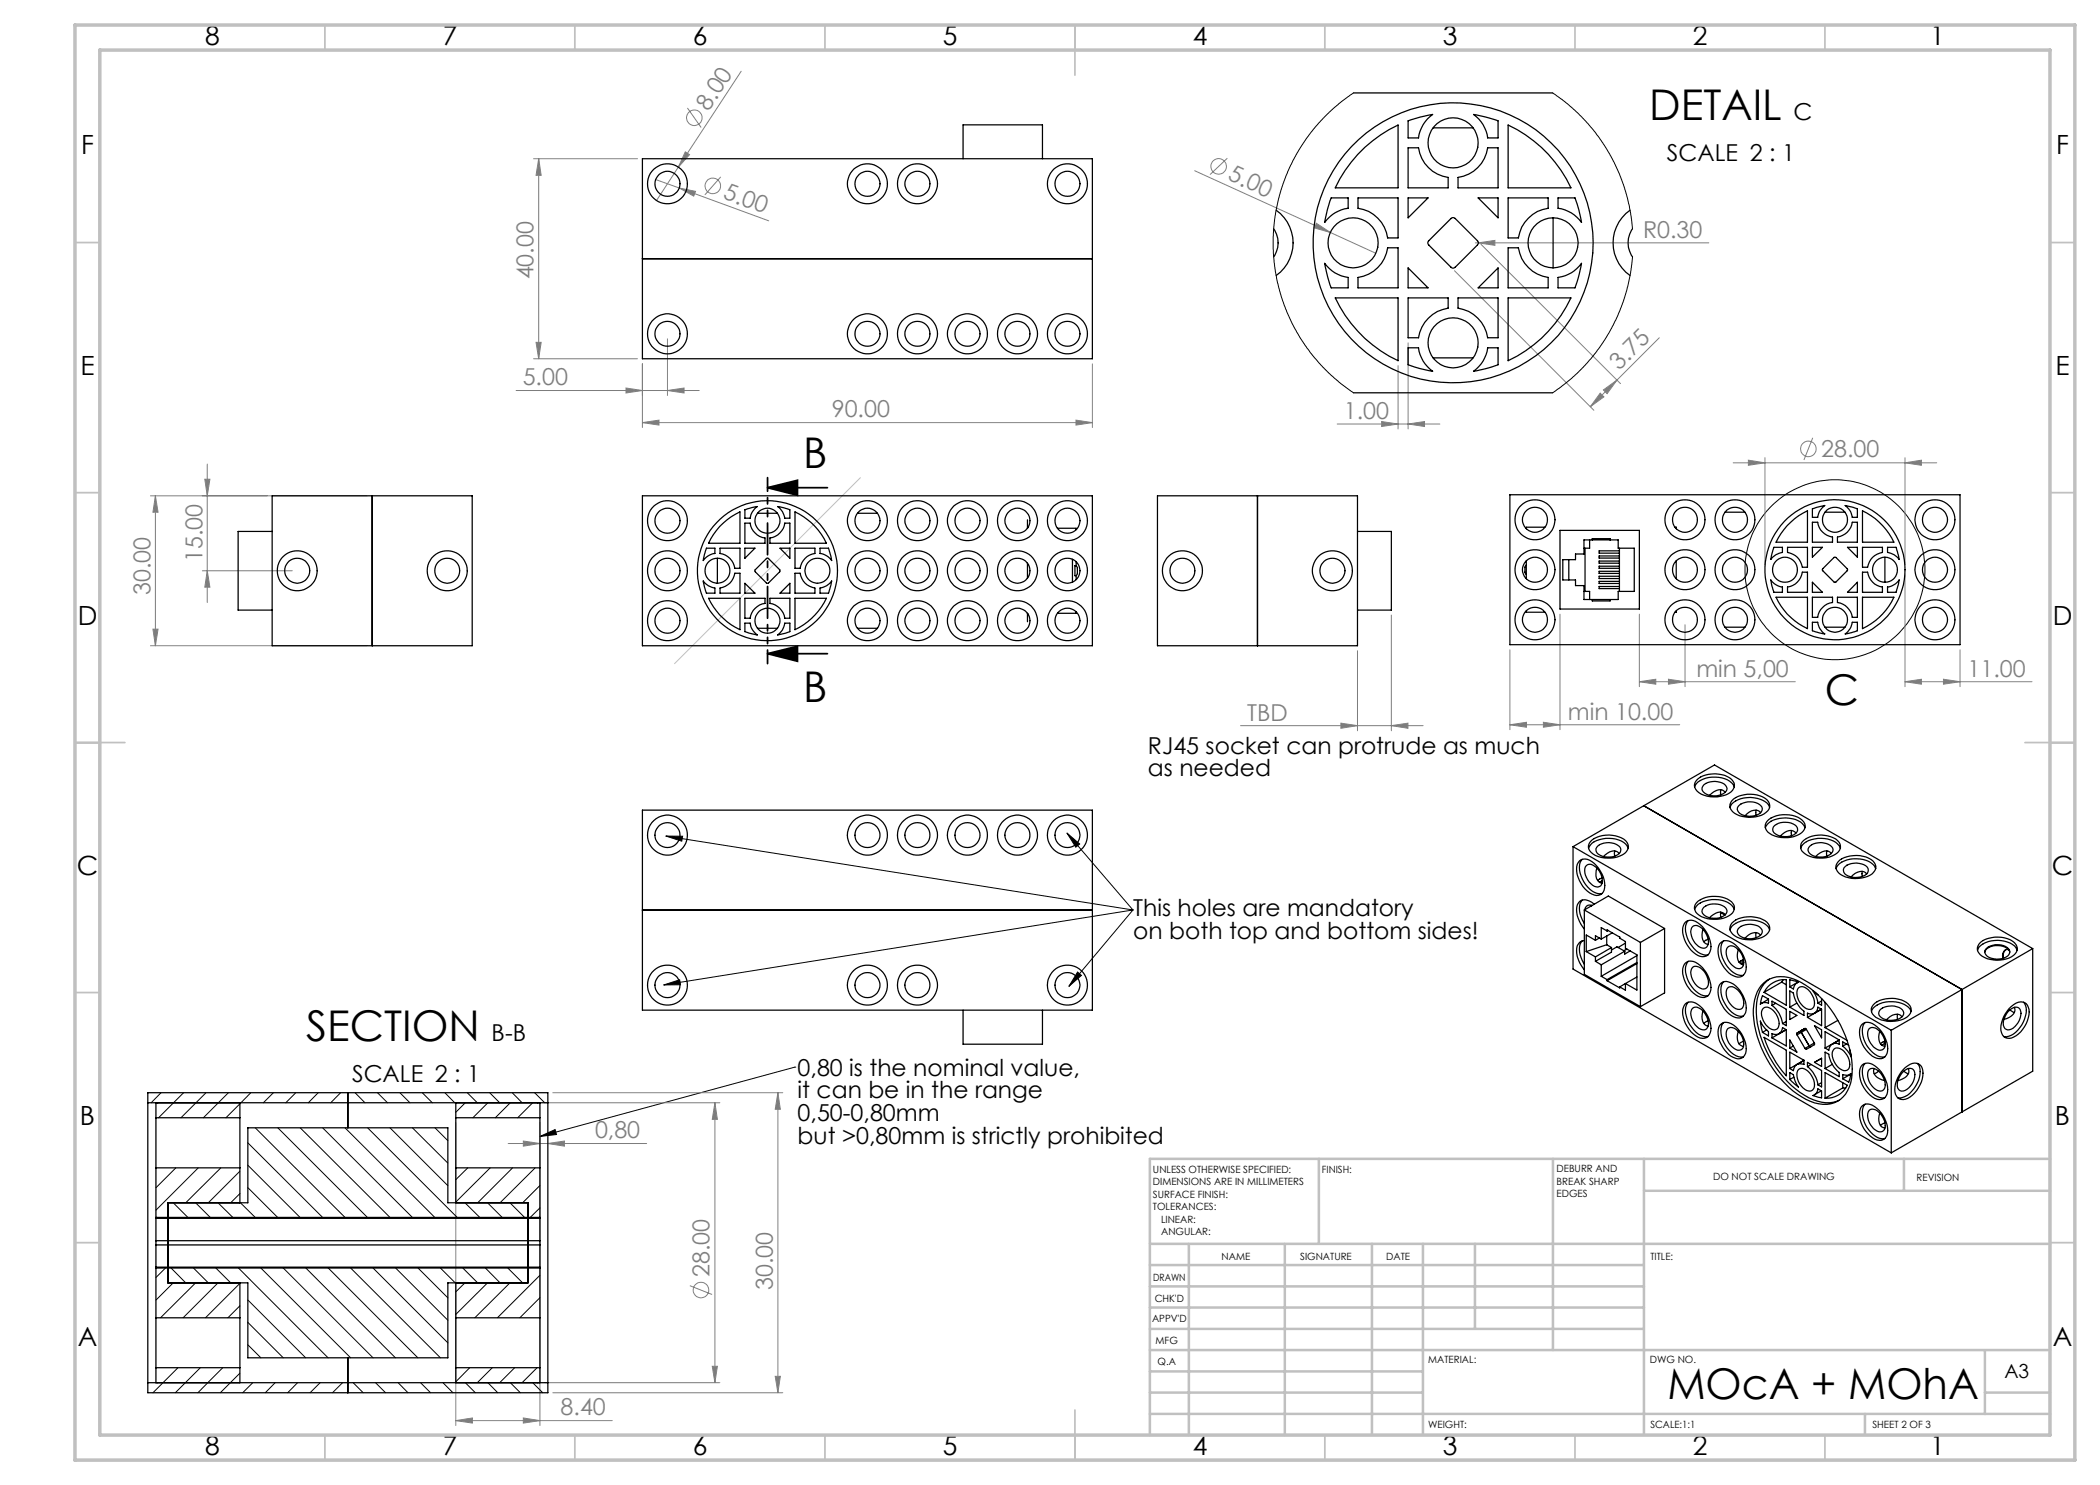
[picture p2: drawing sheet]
<svg xmlns="http://www.w3.org/2000/svg" width="420mm" height="297mm" viewBox="0 0 420 297" stroke-linecap="round" stroke-linejoin="round" font-family="sans-serif">
<defs><g id="words">
<g font-size="8.5">
<text x="329.8" y="24">DETAIL</text>
<text x="160.6" y="93.6">B</text>
<text x="160.6" y="140.4">B</text>
<text x="365" y="141.1">C</text>
<text x="61.2" y="208.2">SECTION</text>
<text x="333.5" y="279.7">MOcA + MOhA</text>
</g>
<g font-size="5.3">
<text x="41" y="9">8</text>
<text x="88.5" y="9">7</text>
<text x="138.5" y="9">6</text>
<text x="188.5" y="9">5</text>
<text x="238.5" y="9">4</text>
<text x="288.5" y="9">3</text>
<text x="338.5" y="9">2</text>
<text x="386" y="9">1</text>
<text x="16.2" y="30.8">F</text>
<text x="411.2" y="30.8">F</text>
<text x="16.1" y="75">E</text>
<text x="411.1" y="75">E</text>
<text x="15.5" y="125">D</text>
<text x="410.5" y="125">D</text>
<text x="15.4" y="175">C</text>
<text x="410.4" y="175">C</text>
<text x="16" y="225">B</text>
<text x="411" y="225">B</text>
<text x="15.5" y="269.3">A</text>
<text x="410.5" y="269.3">A</text>
<text x="41" y="291">8</text>
<text x="88.5" y="291">7</text>
<text x="138.5" y="291">6</text>
<text x="188.5" y="291">5</text>
<text x="238.5" y="291">4</text>
<text x="288.5" y="291">3</text>
<text x="338.5" y="291">2</text>
<text x="386" y="291">1</text>
</g>
<g font-size="4.7" fill="#808080">
<text x="141.7" y="22.3" transform="rotate(-57 141.7 22.3)">8.00</text>
<text x="245.4" y="35.9" transform="rotate(25 245.4 35.9)">5.00</text>
<text x="144.4" y="39.7" transform="rotate(20 144.4 39.7)">5.00</text>
<text x="328.6" y="47.5">R0.30</text>
<text x="106.7" y="55.9" transform="rotate(-90 106.7 55.9)">40.00</text>
<text x="104.5" y="77.1">5.00</text>
<text x="323.8" y="74.2" transform="rotate(-45 323.8 74.2)">3.75</text>
<text x="166.4" y="83.5">90.00</text>
<text x="268.8" y="83.8">1.00</text>
<text x="364.3" y="91.5">28.00</text>
<text x="40.5" y="112.4" transform="rotate(-90 40.5 112.4)">15.00</text>
<text x="30.1" y="119" transform="rotate(-90 30.1 119)">30.00</text>
<text x="339.3" y="135.3">min 5,00</text>
<text x="393.5" y="135.3">11.00</text>
<text x="313.6" y="143.9">min 10.00</text>
<text x="249.4" y="144.1">TBD</text>
<text x="119" y="227.7">0,80</text>
<text x="141.9" y="255.4" transform="rotate(-90 141.9 255.4)">28.00</text>
<text x="154.6" y="258.1" transform="rotate(-90 154.6 258.1)">30.00</text>
<text x="112.1" y="283.1">8.40</text>
</g>
<g font-size="4.7">
<text x="358.7" y="24">C</text>
<text x="333.4" y="32.2">SCALE 2 : 1</text>
<text x="229.6" y="150.7">RJ45 socket can protrude as much</text>
<text x="229.6" y="155.3">as needed</text>
<text x="226.7" y="183.2">This holes are mandatory</text>
<text x="226.7" y="187.7">on both top and bottom sides!</text>
<text x="98.3" y="208.2">B-B</text>
<text x="159.5" y="215.1">0,80 is the nominal value,</text>
<text x="70.4" y="216.4">SCALE 2 : 1</text>
<text x="159.5" y="219.7">it can be in the range</text>
<text x="159.5" y="224.2">0,50-0,80mm</text>
<text x="159.5" y="228.7">but &gt;0,80mm is strictly prohibited</text>
</g>
<text font-size="3.9" x="400.9" y="275.5">A3</text>
<g font-size="2">
<text x="230.6" y="234.6">UNLESS OTHERWISE SPECIFIED:</text>
<text x="230.6" y="237.1">DIMENSIONS ARE IN MILLIMETERS</text>
<text x="230.6" y="239.6">SURFACE FINISH:</text>
<text x="264.4" y="234.6">FINISH:</text>
<text x="311.3" y="234.5">DEBURR AND</text>
<text x="311.3" y="237">BREAK SHARP</text>
<text x="311.3" y="239.5">EDGES</text>
<text x="342.6" y="236">DO NOT SCALE DRAWING</text>
<text x="383.3" y="236.2">REVISION</text>
<text x="230.6" y="242.1">TOLERANCES:</text>
<text x="232.2" y="244.6">LINEAR:</text>
<text x="232.2" y="247.1">ANGULAR:</text>
<text x="244.3" y="252">NAME</text>
<text x="260" y="251.9">SIGNATURE</text>
<text x="277.2" y="251.9">DATE</text>
<text x="330.1" y="251.9">TITLE:</text>
<text x="230.6" y="256.1">DRAWN</text>
<text x="230.9" y="260.3">CHK'D</text>
<text x="230.4" y="264.4">APPV'D</text>
<text x="231.1" y="268.8">MFG</text>
<text x="231.5" y="273">Q.A</text>
<text x="285.6" y="272.5">MATERIAL:</text>
<text x="330" y="272.5">DWG NO.</text>
<text x="285.6" y="285.5">WEIGHT:</text>
<text x="330.1" y="285.6">SCALE:1:1</text>
<text x="374.5" y="285.6">SHEET 2 OF 3</text>
</g>
</g></defs>
<g fill="none" stroke="#808080" stroke-width=".2">
<path d="M148.2 14.2l-12.5 19.2M106.7 31.7h20.8M107.7 31.7v40.1M107.7 31.7l.5 3.4h-1zM131.1 35.9l4.8 1.7M135.7 33.4l-4.4 6.7M135.9 37.6l3.2 .7-.4 .9zM135.9 37.6l17.8 6.6M137.1 30.4l.8 .5-2.2 2.5zM137.5 21.6l2.7 3.9M144.1 35.4l-3.1 3.6M238.9 34.1l27.2 12.4"/>
<path d="M245.5 31.6l-3.5 3.3M263.3 44.7l2.8 1.8-3.2-.9zM266.1 46.5l9.1 4.2M290.9 54.1l27.9 28M295.1 48.6h46.7M295.7 48.6l3.3-.5v1zM296.2 48.9l27.9 27.8M103.2 78.1h36.6M106.7 71.8h20.8M107.2 68.5h1l-.5 3.3zM125.2 77.6l3.3 .5-3.3 .5zM128.5 72.8v12.7"/>
<path d="M133.5 78.1l3.3-.5v1zM133.5 67.8v11.3M218.5 72.8v12.7M279.6 73.1v12.7M281.6 68.6v17.2M320 78.6l.8 .8-2.7 1.9zM320.7 78l2.7-2-2 2.7zM331.9 67.6l-13.8 13.7M30.1 99.2h43.3M31.1 99.2v29.9M31.1 99.2l.5 3.2h-1zM41 95.8h1l-.5 3.4z"/>
<path d="M41.5 92.8v27.7M128.5 84.5l3.3-.5v1zM128.5 84.5h90M215.2 84l3.3 .5-3.3 .5zM267.4 84.8h20.6M276.3 84.3l3.3 .5-3.3 .5zM281.6 84.8l3.3-.5v1zM346.6 92.6h40.7M349.7 92l3.3 .6-3.3 .5zM353 91.5v21.5M362.5 87.6l-1.7 4.4M381 92.6l3.3-.6v1.1z"/>
<path d="M381 91.5v21.5M40.5 114.2h18M41.5 114.2l.5 3.2h-1zM381 115v22.3M30.1 129.1h43.3M30.6 125.8h1l-.5 3.3zM271.5 130.1v16.1M278.3 123v23.2M302 130v15.9M312 122.8v23.1M327.9 136.3l3.3-.4v.9zM327.9 136.3h31.2"/>
<path d="M327.9 122.8v14.5M333.7 135.9l3.3 .4-3.3 .5zM337 125v12.3M381 136.3l3.3-.4v.9zM381 136.3h25.4M388.7 135.9l3.3 .4-3.3 .5zM392 130v7.3M248.1 145.1h36.5M268.2 144.6l3.3 .5-3.3 .6zM278.3 145.1l3.3-.5v1.1zM302 145l3.3-.5v.9zM302 145h34"/>
<path d="M308.7 144.5l3.3 .5-3.3 .4zM110.6 218.5h46M155.6 218.5v60M155.6 218.5l.5 3.4h-1.1zM91.2 224.5v60.6M101.6 228.7h27.7M104.7 228.2l3.3 .5-3.3 .5zM108 224.5v60.6M109 220.6h35M109.6 228.7l3.3-.5v1zM143 220.6l.5 3.3h-1zM143 220.6v55.9"/>
<path d="M138 257.1l4.4 1.8M109 276.5h35M110.6 278.5h46M142.5 273.3h1l-.5 3.2zM155 275.3h1.1l-.5 3.2zM91.2 284.1l3.3-.5v1zM91.2 284.1h31.2M104.7 283.6l3.3 .5-3.3 .5z"/>
<circle cx="138.9" cy="23.5" r="1.56"/>
<circle cx="142.6" cy="37.2" r="1.57"/>
<circle cx="243.7" cy="33.3" r="1.56"/>
<circle cx="361.7" cy="89.8" r="1.55"/>
<circle cx="140.2" cy="258" r="1.55"/>
</g>
<g fill="none" stroke="#000" stroke-width=".2">
<path d="M133.2 167.2h3.3l-.2 1zM133.2 167.2l93.4 14.8M213.4 166.6l2.5 2.2-.7 .6zM213.4 166.6l13.2 15.4M132.8 197l3.1-1 .2 1zM215.5 194.4l.8 .7-2.5 2.2zM226.6 182l-12.8 15.3M226.6 182l-93.8 15M159 213.4h.1M159 213.4l-51 13.9M108 227.3l3-1.4 .3 1z"/>
<circle cx="367" cy="114" r="18"/>
</g>
<path d="M153.5 97.5l6-1.4v3zM153.5 97.5h12M153.5 130.7l6-1.4v3zM153.5 130.7h12" fill="none" stroke="#000" stroke-width=".35"/>
<path d="M153.5 95.5v37.2" fill="none" stroke="#000" stroke-width=".35" stroke-dasharray="6.3 1.3 1.3 1.3 1.3 1.3" stroke-dashoffset="3.6"/>
<path d="M172.1 95.5l-37.2 37.2" fill="none" stroke="#c0c0c0" stroke-width=".2"/>
<g fill="none" stroke="#c0c0c0" stroke-width=".35">
<path d="M65 5v5M115 5v5M165 5v5M215 5v10M265 5v5M315 5v5M365 5v5M15 48.5h5M410 48.5h5M15 98.5h5M410 98.5h5M15 148.5h10"/>
<path d="M405 148.5h10M15 198.5h5M410 198.5h5M15 248.5h5M410 248.5h5M65 287v5M115 287v5M165 287v5M215 282v10M265 287v5M315 287v5M365 287v5"/>
</g>
<g fill="none" stroke="#c0c0c0" stroke-width=".5">
<path d="M263.8 231.8v17M310.6 231.8v38.2M328.8 231.8v55.2M328.8 238.2h81.2M380.8 231.8v6.4M410 231.8h-180v55.2M230 248.8h180M230 257.3h98.8M230 253h98.8M237.8 248.8v38.2M257 248.8v38.2M274.4 248.8v38.2"/>
<path d="M284.6 248.8v38.2M295 248.8v17M230 265.8h98.8M230 261.5h98.8M230 278.5h54.6M230 274.3h54.6M230 270h180M397 278.5h13M397 270v12.8M230 282.8h180M373 282.8v4.2"/>
</g>
<path d="M15 5h400v287h-400zM20 10h390v277h-390z" fill="none" stroke="#c0c0c0" stroke-width=".7"/>
<g fill="#000">
<path d="M108 227.3l3-1.4 .3 1z"/>
<path d="M153.5 97.5l6-1.4v3zM153.5 130.7l6-1.4v3z"/>
<path d="M215.5 194.4l.8 .7-2.5 2.2zM213.4 166.6l2.5 2.2-.7 .6zM133.2 167.2h3.3l-.2 1zM132.8 197l3.1-1 .2 1z"/>
</g>
<g fill="#808080">
<path d="M263.3 44.7l2.8 1.8-3.2-.9z"/>
<path d="M295.7 48.6l3.3-.5v1z"/>
<path d="M137.1 30.4l.8 .5-2.2 2.5z"/>
<path d="M135.9 37.6l3.2 .7-.4 .9z"/>
<path d="M388.7 135.9l3.3 .4-3.3 .5zM381 136.3l3.3-.4v.9zM104.7 283.6l3.3 .5-3.3 .5zM91.2 284.1l3.3-.5v1z"/>
<path d="M268.2 144.6l3.3 .5-3.3 .6zM278.3 145.1l3.3-.5v1.1zM128.5 84.5l3.3-.5v1zM215.2 84l3.3 .5-3.3 .5zM125.2 77.6l3.3 .5-3.3 .5zM133.5 78.1l3.3-.5v1zM349.7 92l3.3 .6-3.3 .5zM381 92.6l3.3-.6v1.1zM302 145l3.3-.5v.9zM308.7 144.5l3.3 .5-3.3 .4zM327.9 136.3l3.3-.4v.9zM333.7 135.9l3.3 .4-3.3 .5zM104.7 228.2l3.3 .5-3.3 .5zM109.6 228.7l3.3-.5v1zM276.3 84.3l3.3 .5-3.3 .5zM281.6 84.8l3.3-.5v1z"/>
<path d="M320 78.6l.8 .8-2.7 1.9zM320.7 78l2.7-2-2 2.7z"/>
<path d="M30.6 125.8h1l-.5 3.3zM31.1 99.2l.5 3.2h-1zM41.5 114.2l.5 3.2h-1zM41 95.8h1l-.5 3.4z"/>
<path d="M107.7 31.7l.5 3.4h-1zM107.2 68.5h1l-.5 3.3zM143 220.6l.5 3.3h-1zM142.5 273.3h1l-.5 3.2zM155.6 218.5l.5 3.4h-1.1zM155 275.3h1.1l-.5 3.2z"/>
</g>
<g fill="none" stroke="#000" stroke-width=".25">
<path d="M270.7 18.6h39.8M128.5 31.7h90v40.1h-90zM192.6 31.7v-6.7h15.9v6.7M266.2 39.6h3.4v2.1a6.8 6.8 0 0 0-4.7 2.8l.6-2.5zM271.5 30.9a27 27 0 0 1 8.1-5.9v12.6h-12.5a26.3 26.3 0 0 1 4.4-6.7zM271.6 39.6h8v8h-2.1a7 7 0 0 0-5.9-5.9zM281.6 24.2l2.4-.8 2.5-.5a6.8 6.8 0 0 0-2.8 4.7h-2.1zM281.6 29.6h2.1a7 7 0 0 0 5.9 5.9v2.1h-8zM281.6 39.6h4l-4 4zM286.6 25.6h8M291.6 35.5a7 7 0 0 0 5.9-5.9h2.1v8h-8zM294.7 22.9l2.5 .5 2.4 .8v3.4h-2.1a6.8 6.8 0 0 0-2.8-4.7z"/>
<path d="M295.6 39.6h4v4zM301.6 39.6h8v2.1a7.1 7.1 0 0 0-5.9 5.9h-2.1zM301.6 25a26 26 0 0 1 12.6 12.6h-12.6zM311.6 39.6h3.4l.8 2.4 .5 2.5a6.8 6.8 0 0 0-4.7-2.8zM128.5 51.7h90M254.7 45.8a4.9 4.9 0 0 1 0 5.6M255.2 42a8 8 0 0 1 0 13.1M264.9 52.7a6.8 6.8 0 0 0 4.7 2.8v2.1h-3.4l-.7-2.5zM267.1 59.6h12.5v12.5a26 26 0 0 1-12.5-12.5zM277.5 49.6h2.1v8h-8v-2.1a7 7 0 0 0 5.9-5.9zM281.6 59.6h8v2a7.1 7.1 0 0 0-5.9 6h-2.1zM281.6 53.6l4 4h-4z"/>
<path d="M285.7 48.2l4.5-4.5a.6 .6 0 0 1 .8 0l4.5 4.5a.6 .6 0 0 1 0 .8l-4.5 4.4a.6 .6 0 0 1-.8 0l-4.5-4.4-.1-.3zM291.6 59.6h8v8h-2.1a7.1 7.1 0 0 0-5.9-6zM295.6 57.6l4-4v4zM301.6 59.6h12.6a26.4 26.4 0 0 1-12.6 12.5zM301.6 49.6h2.1a7.1 7.1 0 0 0 5.9 5.9v2.1h-8zM310.6 43.6v10M311.6 55.5a6.8 6.8 0 0 0 4.7-2.8l-.5 2.4-.8 2.5h-3.4zM326 42a8 8 0 0 0 0 13.1M326.5 45.8a4.9 4.9 0 0 0 0 5.6M270.7 78.6h39.8M281.6 69.6h2.1a6.8 6.8 0 0 0 2.8 4.7l-2.5-.6-2.4-.7zM286.6 71.6h8"/>
<path d="M297.5 69.6h2.1v3.4l-2.4 .7-2.5 .6a6.8 6.8 0 0 0 2.8-4.7zM54.4 99.2h40v29.9h-40zM74.4 99.2v29.9M128.5 99.2h90v29.9h-90zM231.5 99.2h40v29.9h-40zM251.5 99.2v29.9M302 99h90v29.9h-90zM54.4 106.3h-6.8v15.7h6.8M140.7 116.2a3.4 3.4 0 0 0 2.3 1.4v1h-1.7zM141.3 109.6h1.7v1.1a3.4 3.4 0 0 0-2.3 1.4zM141.7 119.7h6.3v6.2a13.4 13.4 0 0 1-6.3-6.2zM143.5 111.7v5"/>
<path d="M143.9 105.3l.8-.7a12.4 12.4 0 0 1 3.3-2.2v6.3h-6.3a13.4 13.4 0 0 1 2.2-3.4zM144 109.6h4v4.1h-1a3.5 3.5 0 0 0-3-3zM147 114.6h1v4h-4v-1a3.5 3.5 0 0 0 3-3zM149 104.6h1a3.5 3.5 0 0 0 3 3v1.1h-4zM149 101.9l2.4-.6a3.4 3.4 0 0 0-1.4 2.3h-1zM149 119.7h4v1a3.5 3.5 0 0 0-3 2.9h-1zM149 109.6h2l-2 2.1zM149 116.7l2 1.9h-2zM151.5 102.7h4M153.3 111.7h.4l2.3 2.5-2.4 2.5-.3-.1-2.3-2.4zM154 119.7h4v3.9h-1a3.5 3.5 0 0 0-3-2.9zM155.5 101.3l2.5 .6v1.7h-1a3.4 3.4 0 0 0-1.5-2.3z"/>
<path d="M156 109.6h2v2.1zM156 118.6l2-1.9v1.9zM157 104.6h1v4.1h-4v-1.1a3.5 3.5 0 0 0 3-3zM159 114.6h1a3.5 3.5 0 0 0 3 3v1h-4zM159 119.7h6.3a13.4 13.4 0 0 1-6.3 6.2zM159 109.6h4v1.1a3.5 3.5 0 0 0-3 3h-1zM159 102.4a13 13 0 0 1 6.3 6.3h-6.3zM164 109.6h1.7l.6 2.5a3.4 3.4 0 0 0-2.3-1.4zM164 117.6a3.4 3.4 0 0 0 2.3-1.4l-.6 2.4h-1.7zM171.5 102.7h4M205.5 104v1.7M205.5 105.5h.1"/>
<path d="M205.5 112.6v3M211.5 105.7h3.7v.2M214.5 111.9v4.5M215 113.1l.2 .1a1.87 1.87 0 0 1 .1 1.9h-.3zM215.2 112.4v.8M215.2 115.1v.8M271.5 106.3h6.8v15.7h-6.8M305.3 113a1.69 1.69 0 0 0 0 1.9M305.3 112.1v3.6M309 105.4h-3.7v.4M312 106.1h15.9v15.7h-15.9zM312.6 111.9h2.5v-1.1h1.7v-2.8h6.8v1.6h3.2v8.7h-3.2v1.6h-6.8v-2.8h-1.7v-1.1h-2.5z"/>
<path d="M313.8 111.9v4.1M316.8 118.3h1.1v1.6M317 109.6v8.7M317.9 108v1.6h-1.1M318.5 108v-.3h3.5v.3M318.5 119.9v.3h3.5v-.3M323.9 113.2h-4.1v.5h4.1M323.9 109.6v8.7M323.9 111.2h-4.1v.4h4.1M323.9 110.2h-4.1v.4h4.1M323.9 112.2h-4.1v.4h4.1M323.9 114.3h-4.1v.4h4.1"/>
<path d="M323.9 115.2h-4.1v.5h4.1M323.9 116.3h-4.1v.4h4.1M323.9 117.3h-4.1v.4h4.1M335 105.4h.2v.4M335.2 112.1v3.6M345 102.4h4M354.2 116a3.4 3.4 0 0 0 2.3 1.4v1.1h-1.7zM354.8 109.5h1.7v1a3.4 3.4 0 0 0-2.3 1.4zM355.2 119.4h6.3v6.3a13 13 0 0 1-6.3-6.3zM357.4 105.1a12.9 12.9 0 0 1 4.1-2.9v6.2h-6.3l1-1.7zM357.5 109.5h4v3.9h-1a3.5 3.5 0 0 0-3-2.9zM360.5 114.4h1v4.1h-4v-1.1a3.5 3.5 0 0 0 3-3z"/>
<path d="M362.5 119.4h4v1.1a3.5 3.5 0 0 0-3 3h-1zM362.5 101.8l2.4-.7a3.4 3.4 0 0 0-1.4 2.4h-1zM362.5 104.5h1a3.5 3.5 0 0 0 3 2.9v1h-4zM362.5 109.5h2l-2 1.9zM362.5 116.4l2 2.1h-2zM365 102.4h4M366.8 111.5h.4l2.3 2.4-2.4 2.6-.3-.1-2.3-2.4 .1-.3zM367.5 119.4h4v4.1h-1a3.5 3.5 0 0 0-3-3zM367.5 107.4a3.5 3.5 0 0 0 3-2.9h1v3.9h-4zM369 101.1l2.5 .7v1.7h-1a3.4 3.4 0 0 0-1.5-2.4zM369.5 109.5h2v1.9zM371.5 116.4v2.1h-2z"/>
<path d="M372.5 119.4h6.3a13 13 0 0 1-6.3 6.3zM372.5 114.4h1a3.5 3.5 0 0 0 3 3v1.1h-4zM372.5 109.5h4v1a3.5 3.5 0 0 0-3 2.9h-1zM372.5 102.2a13.4 13.4 0 0 1 6.3 6.2h-6.3zM377 111.4v5M377.5 109.5h1.7l.6 2.4a3.4 3.4 0 0 0-2.3-1.4zM377.5 117.4a3.4 3.4 0 0 0 2.3-1.4l-.6 2.5h-1.7zM149 124.6h1a3.4 3.4 0 0 0 1.4 2.4l-2.4-.7zM151.5 125.7h4M157 124.6h1v1.7l-2.5 .7a3.4 3.4 0 0 0 1.5-2.4zM171.5 125.7h4M205.5 122.7v1.7"/>
<path d="M205.5 122.8h.1M215.2 122.3v.4h-3.7M305.3 122.2v.2h3.7M335.2 122.2v.2h-.2M345 125.4h4M362.5 124.5h1a3.4 3.4 0 0 0 1.4 2.3l-2.4-.7zM365 125.4h4M370.5 124.5h1v1.6l-2.5 .7a3.4 3.4 0 0 0 1.5-2.3zM338.9 157.4a3.9 3.9 0 0 1 4.1-2 3.8 3.8 0 0 1 3.9 2M339.3 156.1a5.7 5.7 0 0 1 7-.2 1.67 1.67 0 0 1-.6 2.8 6 6 0 0 1-6.3-.4 1.46 1.46 0 0 1-.1-2.2zM340.8 156.9a3.5 3.5 0 0 1 4.3 .2 1.02 1.02 0 0 1-.4 1.6 3.4 3.4 0 0 1-4.2-.6 1.04 1.04 0 0 1 .3-1.2zM344.1 157.9v1.1"/>
<path d="M345.1 158.5a1.58 1.58 0 0 0-2.3-.1l-.9 .7M128.5 162h90v40h-90zM314.6 169.3l63.6 36.8M314.6 169.3v24.5l63.6 36.8M315.9 172.2a2.16 2.16 0 0 1 2.9 .5 5.4 5.4 0 0 1 1.8 5.7 1.79 1.79 0 0 1-2.7 .2 5.9 5.9 0 0 1-2.4-5.7zM316.4 171.9a3.6 3.6 0 0 0 .1 3.9 4.5 4.5 0 0 0 3.8 2.9h.1M317.3 173.1a1.4 1.4 0 0 1 2 .4 3.2 3.2 0 0 1 .8 3.7 1.46 1.46 0 0 1-1.9-.5 3.3 3.3 0 0 1-1.1-3.3zM317.7 169.6l.2-.3a4.6 4.6 0 0 1 4.6-1.6 3.4 3.4 0 0 1 3.1 1.9M318.4 168a5.8 5.8 0 0 1 6.7 .1 1.67 1.67 0 0 1-.6 2.9 5.6 5.6 0 0 1-6.5-.8 1.55 1.55 0 0 1 .4-2.2zM319.4 173.6l-.2 .6a1.87 1.87 0 0 0 1.2 2.4M319.6 169.2a3.4 3.4 0 0 1 4.5 .4 1.25 1.25 0 0 1-1.1 1.6 3.4 3.4 0 0 1-3.7-.8 .92 .92 0 0 1 .3-1.2zM320.4 175.6l-.9 .5"/>
<path d="M320.5 176.1l-.6 .4M322.9 170.2v1M323.8 170.7a1.59 1.59 0 0 0-2.3 0l-.8 .6M328.8 161.1l63.6 36.8M328.8 161.1l14.1-8.1 63.6 36.7M328.8 161.1l-14.2 8.2M346 161.5a3.6 3.6 0 0 1 3.5-2 5 5 0 0 1 4.2 1.5l.2 .5M346.4 160.2a5.6 5.6 0 0 1 7-.2 1.66 1.66 0 0 1-.6 2.8 5.9 5.9 0 0 1-6.3-.5 1.5 1.5 0 0 1-.1-2.1zM347.6 161.3a3.4 3.4 0 0 1 4.8 .1 1.28 1.28 0 0 1-1.1 1.6 3.6 3.6 0 0 1-3.6-.5 .86 .86 0 0 1-.1-1.2zM351.2 162v1.1M352.1 162.6a1.72 1.72 0 0 0-2.7 .2l-.4 .4M353.1 165.6a3.6 3.6 0 0 1 3.5-2 4.4 4.4 0 0 1 4.4 1.8v.2"/>
<path d="M353.8 163.9a5.9 5.9 0 0 1 6.7 .2 1.64 1.64 0 0 1-.6 2.8 5.6 5.6 0 0 1-6.6-.8 1.55 1.55 0 0 1 .5-2.2zM354.9 165.1a3.7 3.7 0 0 1 4.4 .1 1.05 1.05 0 0 1-.5 1.7 3.4 3.4 0 0 1-4.2-.6 1.04 1.04 0 0 1 .3-1.2zM358.3 166.1v1M359.2 166.6a1.58 1.58 0 0 0-2.3-.1l-.8 .7M360.2 169.6a3.6 3.6 0 0 1 3.4-1.9 4.5 4.5 0 0 1 4.4 1.8l.1 .1M360.5 168.3a5.7 5.7 0 0 1 7-.2 1.64 1.64 0 0 1-.6 2.9 5.7 5.7 0 0 1-6.5-.8 1.55 1.55 0 0 1 .1-1.9zM362 169.2a3.4 3.4 0 0 1 4.5 .4 1.31 1.31 0 0 1-1 1.6 3.4 3.4 0 0 1-3.8-.8 .92 .92 0 0 1 .3-1.2zM365.4 170.2v1M366.3 170.7a1.53 1.53 0 0 0-2.3-.1l-.9 .7M367.2 173.7a3.8 3.8 0 0 1 4.1-1.9 3.8 3.8 0 0 1 3.8 1.9M367.9 172a5.9 5.9 0 0 1 6.7 .2 1.67 1.67 0 0 1-.6 2.8 6 6 0 0 1-6.3-.4 1.57 1.57 0 0 1 .2-2.6zM368.8 173.5a3.4 3.4 0 0 1 4.8 .2 1.22 1.22 0 0 1-1.1 1.6 3.3 3.3 0 0 1-3.7-.9l-.1-.6z"/>
<path d="M372.4 174.3v1M373.3 174.8a1.62 1.62 0 0 0-2.2-.1l-.9 .7M128.5 182h90M316.4 180a3.6 3.6 0 0 0 .1 4l.4 .7M316.4 188.2a3.6 3.6 0 0 0 .1 4l.4 .7M316.9 188.1a1.91 1.91 0 0 0-1.6 2.6l.6 1.8 1 1.5M316.9 182l4.8-2.8 11.2 6.5M316.9 182l11.2 6.5M316.9 182v12.9l11.2 6.4M317.3 190.3l1.8 1.1M318.2 181v.3M318.4 181.1a.97 .97 0 0 0-1.4 .9"/>
<path d="M318.8 180.9a2.34 2.34 0 0 0-2.9-.6 3.6 3.6 0 0 0 0 4l1 1.5M319.1 191.4v.9M319.1 188.1l-1.8-1.1v3.3M319.1 192.3l1.2 .7M319.9 187.6l-.8 .5M320.3 193v2.3M320.3 187.8l-1.2-.7v1M320.3 195.3l1.1 .6M321.3 187.2v1.7M321.3 188.9l-4 1.4M321.3 188.9l1 .6M321.4 186.2v-.2l2.6 1.4v.2l1.1 .7v1.3l2.3 1.4v7l-2.3-1.3"/>
<path d="M321.4 196.1l2.6 1.5v-.2M321.4 195.9v.2M321.4 186.2l-1.1-.7v2.3M321.6 186.1l-.2 .1M322.3 189.5v.9l-3.2 1.9M322.3 190l1.1-.6 1.5 .8M322.3 189.5l-3.2 1.9M322.4 186.6l-2.1 1.2M324.9 190.2l-4.6 2.8M325.1 196.7v1.3l-1.1-.6M325.1 196.7l-1.1 .7M325.1 188.6l-1.5 .9"/>
<path d="M325.4 189.8l-.7 .3M326 190.2l-1.1 .6v-.6M327.4 195.4l-2.3 1.3M327.4 191.1l-7.1 4.2M327.4 192.5l-6 3.4M327.4 192.7l-6 3.4M328.1 188.5v12.8M332.9 185.7v12.9l-4.8 2.7M332.9 185.7l-4.8 2.8M337.1 192.6a2.16 2.16 0 0 1 2.9 .5 5.6 5.6 0 0 1 2 5.4 1.71 1.71 0 0 1-2.9 .5 5.7 5.7 0 0 1-2.4-5.8zM337.1 184.4a2.16 2.16 0 0 1 2.9 .5 5.6 5.6 0 0 1 2 5.4 1.74 1.74 0 0 1-2.9 .5 5.7 5.7 0 0 1-2.4-5.7zM337.6 184.1a3.6 3.6 0 0 0 .1 4 4.5 4.5 0 0 0 3.8 2.9h.1"/>
<path d="M337.6 192.3a3.6 3.6 0 0 0 .1 3.9 4.9 4.9 0 0 0 3.4 3l.5-.1M338.5 185.3a1.92 1.92 0 0 1 2.6 1.2l.4 1a1.48 1.48 0 0 1-.7 2.1 3.3 3.3 0 0 1-2.5-4zM338.5 193.5a1.46 1.46 0 0 1 2 .4 3.4 3.4 0 0 1 1 3.4 1.13 1.13 0 0 1-1.8 .1 3.5 3.5 0 0 1-1.4-3.6zM338.9 181.9a3.8 3.8 0 0 1 3.5-2 4.5 4.5 0 0 1 4.4 1.8l.1 .2M339.3 180.5a5.7 5.7 0 0 1 7-.1 1.67 1.67 0 0 1-.6 2.8 5.6 5.6 0 0 1-6.5-.8 1.42 1.42 0 0 1 .1-1.9zM340.6 185.9a2.48 2.48 0 0 0 .7 2.9l.3 .1M340.8 181.4a3.7 3.7 0 0 1 4.3 .2 1.02 1.02 0 0 1-.4 1.6 3.4 3.4 0 0 1-4.2-.6 1.04 1.04 0 0 1 .3-1.2zM341.6 187.9l-.9 .4M344.1 182.4v1.1M344.1 182.5l.9 .5M344.2 196.6a2.58 2.58 0 0 1 3.4 1 5.8 5.8 0 0 1 1.5 5 1.74 1.74 0 0 1-2.9 .5 5.9 5.9 0 0 1-2.5-5.8zM344.2 188.5a2.16 2.16 0 0 1 2.9 .5 5.9 5.9 0 0 1 2 5.4 1.57 1.57 0 0 1-2.4 .8 5.8 5.8 0 0 1-3-6z"/>
<path d="M344.7 188.2a3.9 3.9 0 0 0 .4 4.6 3.9 3.9 0 0 0 3.6 2.2M344.7 196.4a3.8 3.8 0 0 0 .4 4.5 3.8 3.8 0 0 0 3.6 2.3M345.1 182.9a1.56 1.56 0 0 0-2.4 0l-.8 .6M345.5 189.4a1.4 1.4 0 0 1 2 .4 3.1 3.1 0 0 1 .9 3.7 1.4 1.4 0 0 1-1.9-.4 3.1 3.1 0 0 1-1-3.7zM345.5 197.6a1.4 1.4 0 0 1 2 .4 3.1 3.1 0 0 1 .9 3.6 1.65 1.65 0 0 1-2.3-.7 2.84 2.84 0 0 1-.6-3.3zM346 186a3.8 3.8 0 0 1 4.1-2 4 4 0 0 1 3.8 1.8v.2M346.4 184.6a5.8 5.8 0 0 1 7-.1 1.66 1.66 0 0 1-.6 2.8 5.9 5.9 0 0 1-6.3-.5 1.5 1.5 0 0 1-.1-2.2zM347.6 185.8a3.3 3.3 0 0 1 4.8 .1 1.26 1.26 0 0 1-1.1 1.6 3.3 3.3 0 0 1-3.7-.8l-.1-.3zM347.7 189.9a2.57 2.57 0 0 0 .4 2.8l.6 .3M348.1 192.2l.2 .6M348.5 192v.9M348.7 191.9l-.9 .5"/>
<path d="M351.2 186.5v1M352.1 187a1.79 1.79 0 0 0-2.8 .3l-.3 .3M352.2 197.1a5.5 5.5 0 0 1 6.4-1.3 20.1 20.1 0 0 1 10.9 12.6 14.1 14.1 0 0 1 .4 9 5.3 5.3 0 0 1-7 3.2 18.5 18.5 0 0 1-10.1-10 17 17 0 0 1-1.9-10.6 6.7 6.7 0 0 1 1.3-2.9zM352.5 199.1l1.2 .7v.9a1.42 1.42 0 0 0-1.6 .2zM353.6 197.3a4.6 4.6 0 0 1 3.7-1.4v5.1l-4.5-2.5zM353.7 199.8l-1.4 .9M353.9 195.8a6.8 6.8 0 0 0-2.6 5.8 21.5 21.5 0 0 0 10.5 18 6.8 6.8 0 0 0 6 .5M356.3 196.4l-3.5 2.1M356.3 196.4l1 .6M356.7 195.9l-.4 .5M358 196l1.7 .5a1.51 1.51 0 0 0-1 1.3l-.7-.4zM358 198.2l.7 .4a5.7 5.7 0 0 0 2.1 3.6v.9l-2.8-1.7z"/>
<path d="M359.4 196.6l.2-.2-1.6 1M359.7 197.6a1.4 1.4 0 0 1 2 .4 3.3 3.3 0 0 1 1.1 3.4 1.12 1.12 0 0 1-1.8 .1 3.2 3.2 0 0 1-1.3-3.9zM363.7 199l-1.1-.9a5.4 5.4 0 0 1 1 2.5M364.3 199.7v1.3l-.7-.4M392.4 197.9v24.5M392.4 197.9l-14.2 8.2M395.5 190.1a3.6 3.6 0 0 1 3.5-2 5 5 0 0 1 4.2 1.4l.2 .6M395.9 188.7a5.6 5.6 0 0 1 7-.1 1.66 1.66 0 0 1-.6 2.8 6 6 0 0 1-6.3-.5 1.5 1.5 0 0 1-.1-2.2zM396.9 190.5a2.38 2.38 0 0 1 2.7-1.4l1 .2a1.85 1.85 0 0 1 1.4 1.2M397.4 189.6a3.4 3.4 0 0 1 4.5 .4 1.28 1.28 0 0 1-1.1 1.6 3.6 3.6 0 0 1-3.6-.6 .89 .89 0 0 1 .2-1.4zM401.1 190l-.1 .1a1.58 1.58 0 0 0-.3 1.5M401.7 189.9a1.22 1.22 0 0 0-1.1 1.8"/>
<path d="M406.5 189.7l-14.1 8.2M406.5 189.7v24.5l-14.1 8.2M69.6 218.5v7.1M192.6 202v6.8h15.9v-6.8M337.1 200.7a2.16 2.16 0 0 1 2.9 .6 5.6 5.6 0 0 1 2 5.3 1.74 1.74 0 0 1-2.9 .5 5.7 5.7 0 0 1-2.4-5.7zM337.6 200.4a3.1 3.1 0 0 0-.2 3.4 5.4 5.4 0 0 0 3.7 3.6l.5-.1M338.5 201.7a1.92 1.92 0 0 1 2.6 1.2l.2 .4a1.97 1.97 0 0 1-.2 2.6 2.49 2.49 0 0 1-2.6-1.8l-.2-.5a1.88 1.88 0 0 1 .2-1.9zM340.6 202.2a2.52 2.52 0 0 0 .7 2.9l.3 .1M341.6 204.1l-.9 .6M343.9 205.1a1.8 1.8 0 0 1 2.8-.1 5.9 5.9 0 0 1 2.4 5.7 1.57 1.57 0 0 1-2.4 .8 5.9 5.9 0 0 1-3-6zM344.7 204.5a3.9 3.9 0 0 0 .4 4.6 3.9 3.9 0 0 0 3.6 2.3M345.5 205.7a1.46 1.46 0 0 1 2 .5 3.1 3.1 0 0 1 .9 3.6 1.4 1.4 0 0 1-1.9-.4 3.1 3.1 0 0 1-1-3.7z"/>
<path d="M347.7 206.3a2.57 2.57 0 0 0 .4 2.7l.6 .3M348.7 208.2l-.9 .6M352.1 204.2l.9 1.5a1.43 1.43 0 0 1 .7 1.5l-1.2-.7zM352.6 201.7a1.4 1.4 0 0 1 2 .4 3.4 3.4 0 0 1 1.1 3.4 1.12 1.12 0 0 1-1.8 .1 3.6 3.6 0 0 1-1.4-3.7zM352.8 207.5l4.5 2.5v5.2a22.5 22.5 0 0 1-4.5-7.7zM353.3 206l-.8 .5M354.4 201.1a5.5 5.5 0 0 1 2.1 3.6M354.4 201.1v-.9l2.9 1.7v3.2l-.8-.4M355.1 200.7l-.7 .4M357.2 205.9l-1.4 .8M357.3 205.9l-.8-.4a1.41 1.41 0 0 1-2.1 1.2v.9M357.3 205.9v3.3l-2.9-1.6"/>
<path d="M357.3 204.3l-.8 .4M357.3 205.9l-2.9 1.7M358 214.5l.7 .4a5.7 5.7 0 0 0 1 2.5l-1.7-1.5zM358 202.3l1.4 .8-1.4 .8zM358 208l1.4 2.4-1.4-.8zM358.7 209.2l-.7 .4M358.8 215.4l-.8 .5M359.4 200.6l-1.4 .8M359.4 206.6v.4M359.4 207l1.6 2.7M359.7 213.9a1.4 1.4 0 0 1 2 .4 3.3 3.3 0 0 1 1.1 3.4 1.12 1.12 0 0 1-1.8 .2 3.2 3.2 0 0 1-1.3-4zM360.3 206.1v.4l1.5 2.7 .3 .2"/>
<path d="M360.3 206.1l-.9 .5M360.8 212.1v.8a1.41 1.41 0 0 0-2.1 1.2l-.7-.4M360.8 212.1l-1.4 .8M360.8 212.1l-2.8-1.7v3.3M360.8 212.1l-2.8 1.6M361 205.7l.3 .2M361 205.7l-.7 .4M361 205.7l-1.6 .9M361.3 205.9l1.6 2.7M361.3 205.9l-1.9 1.1M361.5 213.3a5.9 5.9 0 0 1 2.1 3.7M361.5 213.3v-.8l2.8 1.6v3.3l-.7-.4"/>
<path d="M362.2 212.9l-.7 .4M362.9 208.6v.3l-1.6 1-.3-.2M362.9 208.6l-1.9 1.1M362.9 205.1l1.4 .8v1.7zM362.9 212.5l1.4-.8v1.6zM363.6 217.8l.7 .4v1.4l-1.7-.5a1.42 1.42 0 0 0 1-1.3zM364.3 201.8l-1.4 .8M364.3 218.2l-1.4 .8M364.3 201.9l-.7-.5a1.39 1.39 0 0 1-2.1 1.2v.9M364.3 201.9v3.2l-2.8-1.6M364.3 200.2l-.7 .4M364.3 201.9l-2.8 1.6"/>
<path d="M364.3 216.5l-.7 .5M365 214.5l4.5 2.6a4.6 4.6 0 0 1-4.5 2.5zM365 210.4l.8 .5a5.9 5.9 0 0 0 2 3.6v.8l-2.8-1.6zM365 200.5v5M365 205.5l4.4 2.6M366.5 212.9l-1.5 .8M366.8 209.8a1.62 1.62 0 0 1 2.3 .8 2.84 2.84 0 0 1 .5 3.3 1.92 1.92 0 0 1-2.6-1.2l-.4-.9a1.95 1.95 0 0 1 .2-2zM367.6 204.1l-2.6 1.4M367.8 208v.8a1.39 1.39 0 0 0-2 1.2l-.8-.4M367.8 208l-1.3 .8M367.8 208l-2.8-1.7v3.3M367.8 208l-2.8 1.6"/>
<path d="M368.5 209.2a5 5 0 0 1 1.7 2.1l-.2-1.3M368.5 214.9a1.46 1.46 0 0 0 1.7-.2l-.5 1.7-1.2-.6zM368.5 216.6v1M368.5 217.6l-3.5 2M368.5 217.6h.6M369.3 208.8l-.8 .4M369.7 209.1l-1.2-.7v.8M370.2 214.7l-.2 .2M370.2 214.8l-1.7 1M372.5 204.8a2.16 2.16 0 0 1 2.9 .5 5.8 5.8 0 0 1 2 5.4 1.59 1.59 0 0 1-2.5 .8 5.8 5.8 0 0 1-2.9-6zM372.5 213a2.16 2.16 0 0 1 2.9 .5 5.8 5.8 0 0 1 2 5.4 1.76 1.76 0 0 1-2.9 .5 5.7 5.7 0 0 1-2.5-5.7zM373 204.5a3.7 3.7 0 0 0 0 4 4.9 4.9 0 0 0 3.4 2.9h.6"/>
<path d="M373 212.7a3.7 3.7 0 0 0 0 4 4.5 4.5 0 0 0 3.8 2.9l.2-.1M373.8 205.7a1.46 1.46 0 0 1 2 .5 3.3 3.3 0 0 1 1.1 3.3 1.14 1.14 0 0 1-1.8 .2 3.2 3.2 0 0 1-1.3-4zM373.8 213.9a1.4 1.4 0 0 1 2 .4 3.3 3.3 0 0 1 1.1 3.4 1.12 1.12 0 0 1-1.8 .2 3.2 3.2 0 0 1-1.3-4zM374.3 202.3a3.8 3.8 0 0 1 4.1-2 4 4 0 0 1 3.8 1.9v.1M374.6 201a5.5 5.5 0 0 1 7.4 .2 1.7 1.7 0 0 1-.9 2.4 5.9 5.9 0 0 1-6.3-.4 1.5 1.5 0 0 1-.2-2.2zM374.8 213.7a1.59 1.59 0 0 0 1 2l1.1 .4M375.7 214.2l-.9 .5M376 206.3a2.67 2.67 0 0 0 .3 2.7l.6 .3M376.1 201.9a3.6 3.6 0 0 1 4.4 .1 1.05 1.05 0 0 1-.5 1.7 3.4 3.4 0 0 1-4.2-.7 1.04 1.04 0 0 1 .3-1.1zM376.9 208.3v.4M377 208.2l-.9 .6M377 208.6l-.7 .5"/>
<path d="M378.2 206.1v24.5M379.5 202.8v1.1M380.4 203.4a1.79 1.79 0 0 0-2.8 .3l-.3 .3M380.6 213.9l.5-.4a2.29 2.29 0 0 1 2.9-.5 3.8 3.8 0 0 1-.3 4.6 3.9 3.9 0 0 1-3.5 2.3 1.97 1.97 0 0 1-1.2-2.6l.6-1.8zM380.7 214.3a1.31 1.31 0 0 1 2.1-.1 3.3 3.3 0 0 1-2.5 4 1.25 1.25 0 0 1-.8-1.7l.5-1.4zM380.8 214.2l.9 .5M381.7 213.7a1.85 1.85 0 0 1-1.7 2.3l-.4 .1M383.5 212.7a3.8 3.8 0 0 1-.4 4.5 3.8 3.8 0 0 1-3.6 2.3M401.5 202.4l.7-.6a1.12 1.12 0 0 1 1.4-.3 1.12 1.12 0 0 1 .6 1.2 3.5 3.5 0 0 1-2.7 3.3 1.44 1.44 0 0 1-.7-2.2zM401.8 201.7l.5-.4a2.28 2.28 0 0 1 2.9-.6 3.6 3.6 0 0 1 0 4 4.9 4.9 0 0 1-3.4 3 1.89 1.89 0 0 1-1.6-2.6l.6-1.8zM402 202l.9 .5M402.9 201.5a1.54 1.54 0 0 1-1.1 2l-1 .4"/>
<path d="M404.7 200.4a3.6 3.6 0 0 1 0 4 4.5 4.5 0 0 1-3.8 2.9h-.2M29.6 220.6v55.9M29.6 220.6v-2.1h80v2.1M29.6 220.6h80M31.2 223.6v10M31.2 233.6h16.8M31.2 223.6h16.8M31.2 220.6v3M31.2 233.6v9.9M48 223.6v10M48 220.6v3M48 233.6v7"/>
<path d="M91.2 223.6v10M91.2 233.6h16.8M91.2 220.6v3M91.2 233.6v7M91.2 223.6h16.8M108 223.6v10M108 220.6v3M108 233.6v9.9M109.6 220.6v55.9M372.5 221.2a2.16 2.16 0 0 1 2.9 .5 5.8 5.8 0 0 1 2 5.3 1.74 1.74 0 0 1-2.9 .5 5.7 5.7 0 0 1-2.5-5.7zM373 220.8a3.7 3.7 0 0 0 0 4 4.9 4.9 0 0 0 3.4 2.9h.6M373.8 222.1a1.46 1.46 0 0 1 2 .4 3.3 3.3 0 0 1 1.1 3.4 1.14 1.14 0 0 1-1.8 .1 3.2 3.2 0 0 1-1.3-3.9z"/>
<path d="M376 222.6a2.67 2.67 0 0 0 .3 2.8l.7 .2M377 224.6l-.9 .5M392.4 222.4l-14.2 8.2M31.2 253.4v.2M31.2 243.5v.2M31.2 248.1v.9M31.2 243.7h76.8M31.2 243.5h76.8M31.2 253.4h76.8M31.2 253.6h76.8M31.2 249h76.8M31.2 248.1h76.8"/>
<path d="M31.2 243.7v4.4M31.2 249v4.4M31.2 253.6v10M33.6 240.6h16v-15h40v15h16v16h-16v15h-40v-15h-16zM48 256.6v7M91.2 256.6v7M108 243.5v.2M108 253.4v.2M108 248.1v.9M108 243.7v4.4M108 249v4.4M108 253.6v10"/>
<path d="M29.6 276.5h80M29.6 276.5v2h80v-2M31.2 263.6v9.9M31.2 273.5h16.8M31.2 263.6h16.8M31.2 273.5v3M48 263.6v9.9M48 273.5v3M69.6 271.6v6.9M91.2 263.6v9.9M91.2 273.5v3M91.2 273.5h16.8"/>
<path d="M91.2 263.6h16.8M108 263.6v9.9M108 273.5v3"/>
<circle cx="133.5" cy="36.8" r="4"/>
<circle cx="133.5" cy="36.8" r="2.5"/>
<circle cx="173.5" cy="36.8" r="4"/>
<circle cx="173.5" cy="36.8" r="2.51"/>
<circle cx="183.5" cy="36.8" r="2.5"/>
<circle cx="183.5" cy="36.8" r="4"/>
<circle cx="213.5" cy="36.8" r="4"/>
<circle cx="213.5" cy="36.8" r="2.51"/>
<circle cx="290.6" cy="28.6" r="5"/>
<circle cx="270.6" cy="48.6" r="5"/>
<circle cx="290.6" cy="48.6" r="28"/>
<circle cx="310.6" cy="48.6" r="5"/>
<circle cx="133.5" cy="66.8" r="4"/>
<circle cx="133.5" cy="66.8" r="2.5"/>
<circle cx="173.5" cy="66.8" r="4"/>
<circle cx="173.5" cy="66.8" r="2.51"/>
<circle cx="183.5" cy="66.8" r="2.5"/>
<circle cx="183.5" cy="66.8" r="4"/>
<circle cx="193.5" cy="66.8" r="4"/>
<circle cx="193.5" cy="66.8" r="2.51"/>
<circle cx="203.5" cy="66.8" r="2.5"/>
<circle cx="203.5" cy="66.8" r="4"/>
<circle cx="213.5" cy="66.8" r="4"/>
<circle cx="213.5" cy="66.8" r="2.51"/>
<circle cx="290.6" cy="68.6" r="5"/>
<circle cx="59.4" cy="114.1" r="4"/>
<circle cx="59.4" cy="114.1" r="2.5"/>
<circle cx="89.4" cy="114.1" r="2.5"/>
<circle cx="89.4" cy="114.1" r="4"/>
<circle cx="133.5" cy="104.2" r="4"/>
<circle cx="133.5" cy="114.1" r="4"/>
<circle cx="133.5" cy="104.2" r="2.5"/>
<circle cx="133.5" cy="114.1" r="2.5"/>
<circle cx="143.5" cy="114.1" r="2.51"/>
<circle cx="153.5" cy="104.2" r="2.49"/>
<circle cx="153.5" cy="114.1" r="14"/>
<circle cx="163.5" cy="114.1" r="2.51"/>
<circle cx="173.5" cy="114.1" r="4"/>
<circle cx="173.5" cy="104.2" r="4"/>
<circle cx="173.5" cy="104.2" r="2.51"/>
<circle cx="173.5" cy="114.1" r="2.51"/>
<circle cx="183.5" cy="104.2" r="2.5"/>
<circle cx="183.5" cy="114.1" r="2.5"/>
<circle cx="183.5" cy="104.2" r="4"/>
<circle cx="183.5" cy="114.1" r="4"/>
<circle cx="193.5" cy="114.1" r="4"/>
<circle cx="193.5" cy="104.2" r="4"/>
<circle cx="193.5" cy="104.2" r="2.51"/>
<circle cx="193.5" cy="114.1" r="2.51"/>
<circle cx="203.5" cy="104.2" r="2.5"/>
<circle cx="203.5" cy="114.1" r="2.5"/>
<circle cx="203.5" cy="104.2" r="4"/>
<circle cx="203.5" cy="114.1" r="4"/>
<circle cx="213.5" cy="104.2" r="4"/>
<circle cx="213.5" cy="114.1" r="4"/>
<circle cx="213.5" cy="104.2" r="2.51"/>
<circle cx="213.5" cy="114.1" r="2.51"/>
<circle cx="236.5" cy="114.1" r="2.5"/>
<circle cx="236.5" cy="114.1" r="4"/>
<circle cx="266.5" cy="114.1" r="4"/>
<circle cx="266.5" cy="114.1" r="2.51"/>
<circle cx="307" cy="114" r="2.5"/>
<circle cx="307" cy="103.9" r="2.5"/>
<circle cx="307" cy="114" r="4"/>
<circle cx="307" cy="103.9" r="4"/>
<circle cx="337" cy="114" r="2.5"/>
<circle cx="337" cy="103.9" r="2.5"/>
<circle cx="337" cy="114" r="4"/>
<circle cx="337" cy="103.9" r="4"/>
<circle cx="347" cy="114" r="4"/>
<circle cx="347" cy="103.9" r="4"/>
<circle cx="347" cy="114" r="2.5"/>
<circle cx="347" cy="103.9" r="2.5"/>
<circle cx="357" cy="114" r="2.5"/>
<circle cx="367" cy="103.9" r="2.51"/>
<circle cx="367" cy="114" r="14"/>
<circle cx="377" cy="114" r="2.5"/>
<circle cx="387" cy="104" r="4"/>
<circle cx="387" cy="114" r="4"/>
<circle cx="387" cy="114" r="2.51"/>
<circle cx="387" cy="103.9" r="2.51"/>
<circle cx="133.5" cy="124.1" r="4"/>
<circle cx="133.5" cy="124.2" r="2.5"/>
<circle cx="153.5" cy="124.2" r="2.49"/>
<circle cx="173.5" cy="124.1" r="4"/>
<circle cx="173.5" cy="124.2" r="2.51"/>
<circle cx="183.5" cy="124.2" r="2.5"/>
<circle cx="183.5" cy="124.1" r="4"/>
<circle cx="193.5" cy="124.1" r="4"/>
<circle cx="193.5" cy="124.2" r="2.51"/>
<circle cx="203.5" cy="124.2" r="2.5"/>
<circle cx="203.5" cy="124.1" r="4"/>
<circle cx="213.5" cy="124.1" r="4"/>
<circle cx="213.5" cy="124.2" r="2.51"/>
<circle cx="307" cy="123.9" r="2.5"/>
<circle cx="307" cy="123.9" r="4"/>
<circle cx="337" cy="123.9" r="2.5"/>
<circle cx="337" cy="123.9" r="4"/>
<circle cx="347" cy="123.9" r="4"/>
<circle cx="347" cy="123.9" r="2.5"/>
<circle cx="367" cy="123.9" r="2.51"/>
<circle cx="387" cy="124" r="4"/>
<circle cx="387" cy="123.9" r="2.51"/>
<circle cx="133.5" cy="167" r="2.5"/>
<circle cx="133.5" cy="167" r="4"/>
<circle cx="173.5" cy="167" r="4"/>
<circle cx="173.5" cy="167" r="2.5"/>
<circle cx="183.5" cy="167" r="2.51"/>
<circle cx="183.5" cy="167" r="4"/>
<circle cx="193.5" cy="167" r="4"/>
<circle cx="193.5" cy="167" r="2.5"/>
<circle cx="203.5" cy="167" r="2.51"/>
<circle cx="203.5" cy="167" r="4"/>
<circle cx="213.5" cy="167" r="4"/>
<circle cx="213.5" cy="167" r="2.5"/>
<circle cx="133.5" cy="197" r="2.49"/>
<circle cx="133.5" cy="197" r="4"/>
<circle cx="173.5" cy="197" r="2.49"/>
<circle cx="173.5" cy="197" r="4"/>
<circle cx="183.5" cy="197" r="2.5"/>
<circle cx="183.5" cy="197" r="4"/>
<circle cx="213.5" cy="197" r="2.49"/>
<circle cx="213.5" cy="197" r="4"/>
</g>
<g fill="none" stroke="#000" stroke-width=".2">
<path d="M270.7 18.6l-3 2.2-3.1 2.9-2.8 3.4-2.6 3.9-1.7 3.4-1.6 4.6-.8 3.7-.5 4.6 .2 5.1 .7 4.2 1.3 4.4 1.7 3.9 2.4 4.1 2.9 3.6 2 2 1.9 1.7 3 2.3M310.5 18.6l3 2.2 3.2 2.9 2.5 3 2.7 4.1 1.9 3.9 1.2 3.4 .9 3.3 .6 4.4M326.5 51.4l-.5 3.8-1.1 4.2-1.3 3.5-1.8 3.7-2.5 3.8-2.7 3.1-2.3 2.2-3.8 2.9M32.2 218.5l-2 2.1M36.7 218.5l-5 5.1M41.2 218.5l-5 5.1M45.7 218.5l-5 5.1M50.2 218.5l-2 2.1M54.7 218.5l-2 2.1M59.2 218.5l-2.1 2.1M63.6 218.5l-1.9 2.1M68.1 218.5l-2 2.1"/>
<path d="M71 218.5l2 2.1M75.5 218.5l2 2.1M80 218.5l2 2.1M84.5 218.5l2 2.1M89 218.5l1.9 2.1M93.5 218.5l2 2.1M97.9 218.5l2 2.1M102.4 218.5l2 2.1M106.9 218.5l2 2.1M35.2 233.6l-4 4M39.7 233.6l-8.5 8.4M44.2 233.6l-7.1 7"/>
<path d="M48 238.7l-1.9 1.9M48 220.8l-2.8 2.8M48 234.2l-6.3 6.4M49.6 237.5l5.9 6M49.6 233l10.4 10.5M49.6 228.6l14.9 14.9M51 225.6l18 17.9M55.6 225.6l17.9 17.9M60 225.6l18 17.9M64.5 225.6l18 17.9M69 225.6l18 17.9M73.5 225.6l17.9 17.9"/>
<path d="M78 225.6l11.6 11.5M82.5 225.6l7.1 7M87 225.6l2.6 2.5M93.1 220.6l-1.9 1.9M93.6 233.6l-2.4 2.3M97.6 220.6l-3 3M98 233.6l-6.8 6.8M102.1 220.6l-3 3M102.5 233.6l-7 7M106.5 220.6l-3 3M107 233.6l-7 7M108 237.1l-3.5 3.5"/>
<path d="M33.1 253.6l-1.9 1.9M34.2 253.6l2.9 3M34.6 256.6l-3.4 3.4M34.6 240.6l3 2.9M38.7 253.6l3 3M39.1 256.6l-7 7M39.1 240.6l3 2.9M43.2 253.6l2.9 3M43.6 256.6l-7 7M43.6 240.6l3 2.9M47.7 253.6l17.9 18M48 256.7l-6.9 6.9"/>
<path d="M48.1 240.6l2.9 2.9M49.6 260l11.5 11.6M52.2 253.6l17.9 18M56.7 253.6l17.9 18M61.2 253.6l17.9 18M65.7 253.6l17.9 18M70.1 253.6l18 18M74.6 253.6l15 15M79.1 253.6l10.5 10.5M83.6 253.6l6 6M88.1 253.6l3 3M92.6 253.6l2.9 3"/>
<path d="M93 256.6l-1.8 1.8M93 240.6l3 2.9M97.1 253.6l2.9 3M97.5 256.6l-6.3 6.3M97.5 240.6l2.9 2.9M101.6 253.6l2.9 3M102 256.6l-7 7M102 240.6l2.9 2.9M108 241.6l-2 1.9M108 255.1l-8.5 8.5M108 259.5l-4 4.1M35.6 273.5l-5 5"/>
<path d="M40.1 273.5l-5 5M44.6 273.5l-5 5M48 261.2l-2.4 2.4M48 274.6l-3.9 3.9M49.6 269l2.6 2.6M49.6 264.5l7.1 7.1M50.6 276.5l-2.1 2M55 276.5l-1.9 2M59.5 276.5l-2 2M64 276.5l-2 2M68.5 276.5l-2 2M70.6 276.5l2 2"/>
<path d="M75.1 276.5l2 2M79.6 276.5l2 2M84.1 276.5l2 2M88.6 276.5l2 2M93.1 276.5l2 2M93.9 273.5l-2.7 2.9M97.6 276.5l2 2M98.5 273.5l-3 3M102.1 276.5l2 2M102.9 273.5l-3 3M106.5 276.5l2 2M107.4 273.5l-3 3"/>
</g>
<use href="#words"/>
</svg>
